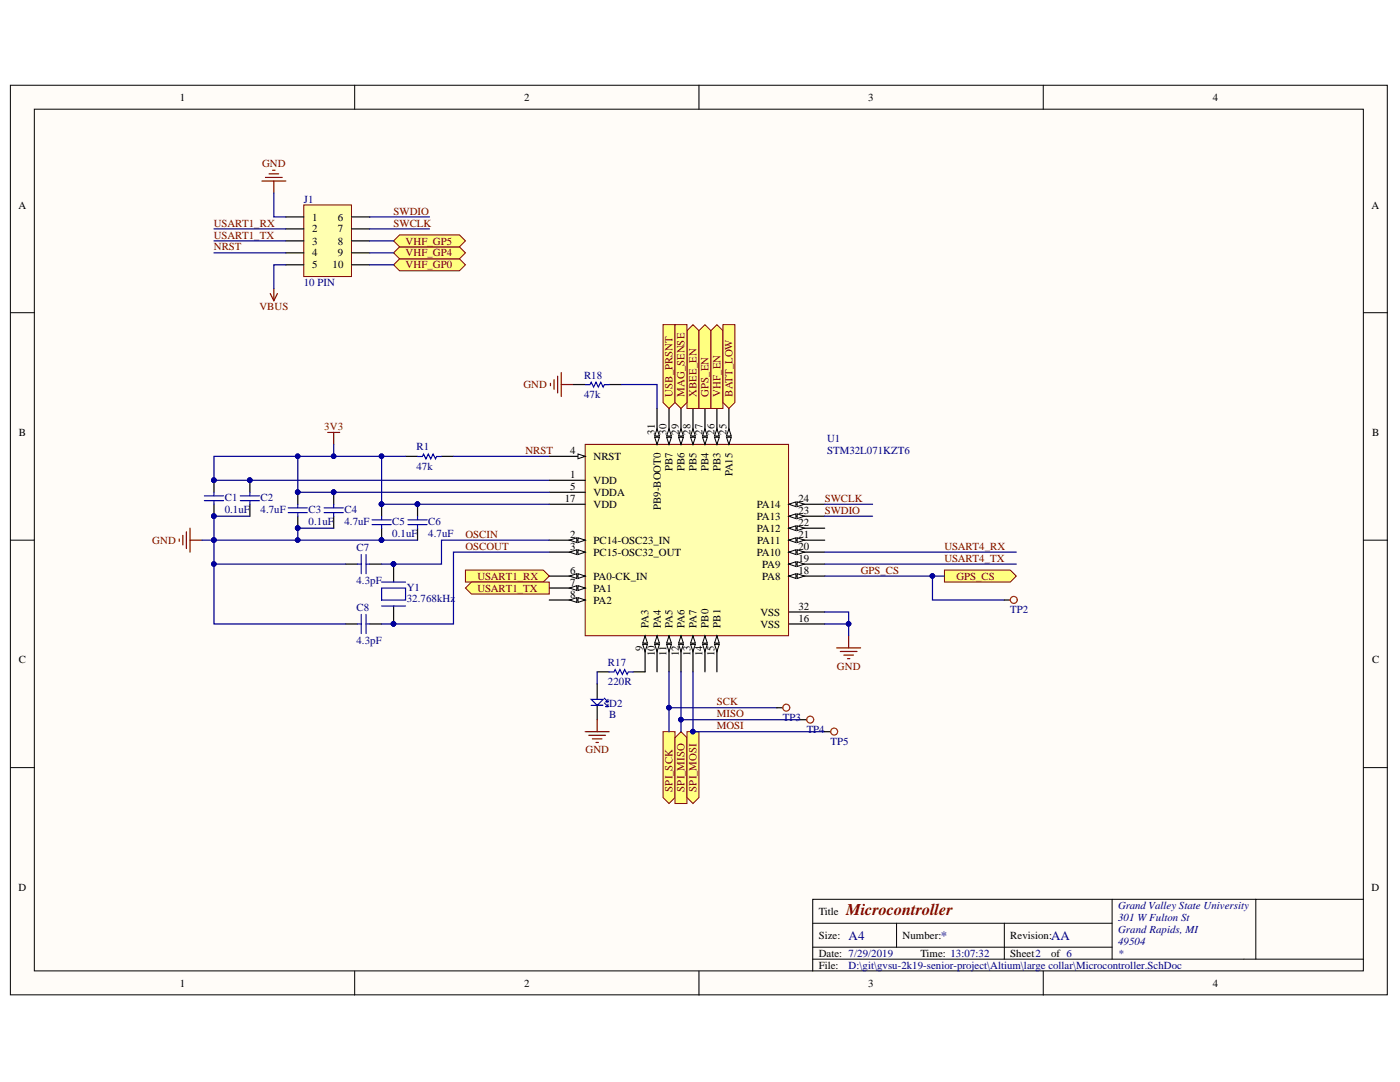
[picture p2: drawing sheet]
<svg xmlns="http://www.w3.org/2000/svg" width="279mm" height="216mm" viewBox="0 0 279 216" stroke-linecap="round" stroke-linejoin="round" font-family="sans-serif">
<defs><g id="words">
<text font-size="3.3" fill="#800000" x="168.9" y="182.6">Microcontroller</text>
<g font-size="2.6" fill="#000080">
<text x="169.4" y="187.5">A4</text>
<text x="187.7" y="187.5">*</text>
<text x="209.8" y="187.5">AA</text>
</g>
<g font-size="2.2">
<text x="35.9" y="20.1">1</text>
<text x="104.6" y="20.1">2</text>
<text x="173.3" y="20.1">3</text>
<text x="242" y="20.1">4</text>
<text x="3.7" y="41.6">A</text>
<text x="273.7" y="41.6">A</text>
<text x="62.3" y="44">1</text>
<text x="62.3" y="46.4">2</text>
<text x="67.4" y="44">6</text>
<text x="67.4" y="46.4">7</text>
<text x="62.3" y="48.8">3</text>
<text x="62.3" y="51.2">4</text>
<text x="62.3" y="53.6">5</text>
<text x="66.4" y="53.6">10</text>
<text x="67.4" y="48.8">8</text>
<text x="67.4" y="51.2">9</text>
<text x="3.8" y="87">B</text>
<text x="130.7" y="86.7" transform="rotate(-90 130.7 86.7)">31</text>
<text x="133" y="86.7" transform="rotate(-90 133 86.7)">30</text>
<text x="135.5" y="86.7" transform="rotate(-90 135.5 86.7)">29</text>
<text x="137.8" y="86.7" transform="rotate(-90 137.8 86.7)">28</text>
<text x="140.2" y="86.7" transform="rotate(-90 140.2 86.7)">27</text>
<text x="142.6" y="86.7" transform="rotate(-90 142.6 86.7)">26</text>
<text x="145" y="86.7" transform="rotate(-90 145 86.7)">25</text>
<text x="273.8" y="87">B</text>
<text x="113.8" y="95.4">1</text>
<text x="113.8" y="90.6">4</text>
<text x="118.5" y="91.8">NRST</text>
<text x="134.2" y="94.1" transform="rotate(-90 134.2 94.1)">PB7</text>
<text x="136.6" y="94.1" transform="rotate(-90 136.6 94.1)">PB6</text>
<text x="139" y="94.1" transform="rotate(-90 139 94.1)">PB5</text>
<text x="141.4" y="94.1" transform="rotate(-90 141.4 94.1)">PB4</text>
<text x="143.8" y="94.1" transform="rotate(-90 143.8 94.1)">PB3</text>
<text x="146.2" y="95.1" transform="rotate(-90 146.2 95.1)">PA15</text>
<text x="112.7" y="100.1">17</text>
<text x="113.8" y="97.8">5</text>
<text x="118.5" y="96.5">VDD</text>
<text x="118.5" y="99">VDDA</text>
<text x="118.5" y="101.4">VDD</text>
<text x="131.9" y="101.7" transform="rotate(-90 131.9 101.7)">PB9-BOOT0</text>
<text x="151" y="101.4">PA14</text>
<text x="159.3" y="100.1">24</text>
<text x="113.8" y="107.3">2</text>
<text x="151" y="106.1">PA12</text>
<text x="151" y="103.7">PA13</text>
<text x="159.3" y="107.3">21</text>
<text x="159.3" y="104.9">22</text>
<text x="159.3" y="102.5">23</text>
<text x="113.8" y="109.7">3</text>
<text x="118.5" y="108.5">PC14-OSC23_IN</text>
<text x="118.5" y="110.9">PC15-OSC32_OUT</text>
<text x="151" y="110.9">PA10</text>
<text x="151.1" y="108.5">PA11</text>
<text x="152.1" y="113.3">PA9</text>
<text x="159.3" y="112.1">19</text>
<text x="159.3" y="109.7">20</text>
<text x="113.8" y="114.5">6</text>
<text x="113.8" y="116.9">7</text>
<text x="113.8" y="119.3">8</text>
<text x="118.5" y="115.7">PA0-CK_IN</text>
<text x="118.5" y="118.1">PA1</text>
<text x="152.1" y="115.7">PA8</text>
<text x="159.3" y="114.5">18</text>
<text x="118.5" y="120.5">PA2</text>
<text x="129.5" y="125.2" transform="rotate(-90 129.5 125.2)">PA3</text>
<text x="131.9" y="125.2" transform="rotate(-90 131.9 125.2)">PA4</text>
<text x="134.2" y="125.2" transform="rotate(-90 134.2 125.2)">PA5</text>
<text x="136.6" y="125.2" transform="rotate(-90 136.6 125.2)">PA6</text>
<text x="139" y="125.2" transform="rotate(-90 139 125.2)">PA7</text>
<text x="141.4" y="125.2" transform="rotate(-90 141.4 125.2)">PB0</text>
<text x="143.8" y="125.2" transform="rotate(-90 143.8 125.2)">PB1</text>
<text x="151.8" y="125.2">VSS</text>
<text x="151.8" y="122.8">VSS</text>
<text x="159.3" y="124.1">16</text>
<text x="159.3" y="121.6">32</text>
<text x="128.3" y="129.9" transform="rotate(-90 128.3 129.9)">9</text>
<text x="130.7" y="130.9" transform="rotate(-90 130.7 130.9)">10</text>
<text x="133" y="130.9" transform="rotate(-90 133 130.9)">11</text>
<text x="135.5" y="130.9" transform="rotate(-90 135.5 130.9)">12</text>
<text x="137.8" y="130.9" transform="rotate(-90 137.8 130.9)">13</text>
<text x="140.2" y="130.9" transform="rotate(-90 140.2 130.9)">14</text>
<text x="142.6" y="130.9" transform="rotate(-90 142.6 130.9)">15</text>
<text x="3.8" y="132.4">C</text>
<text x="273.8" y="132.4">C</text>
<text x="3.7" y="177.8">D</text>
<text x="273.7" y="177.8">D</text>
<text x="163.4" y="182.6">Title</text>
<text x="163.4" y="187.4">Size:</text>
<text x="163.4" y="190.9">Date: 7/29/2019</text>
<text x="180.1" y="187.4">Number:</text>
<text x="183.7" y="190.9">Time: 13:07:32</text>
<text x="201.6" y="187.4">Revision:</text>
<text x="201.6" y="190.9">Sheet2</text>
<text x="209.8" y="190.9">of 6</text>
<text x="35.9" y="196.9">1</text>
<text x="104.6" y="196.9">2</text>
<text x="163.4" y="193.3">File:</text>
<text x="173.3" y="196.9">3</text>
<text x="242" y="196.9">4</text>
</g>
<g font-size="2.2" fill="#800000">
<text x="52.3" y="33.2">GND</text>
<text x="42.7" y="47.6">USART1_TX</text>
<text x="42.7" y="45.2">USART1_RX</text>
<text x="78.5" y="45.2">SWCLK</text>
<text x="78.5" y="42.8">SWDIO</text>
<text x="42.7" y="50">NRST</text>
<text x="81" y="53.6">VHF_GP0</text>
<text x="81" y="51.2">VHF_GP4</text>
<text x="81" y="48.8">VHF_GP5</text>
<text x="51.8" y="61.9">VBUS</text>
<text x="104.5" y="77.4">GND</text>
<text x="134.2" y="79.1" transform="rotate(-90 134.2 79.1)">USB_PRSNT</text>
<text x="136.6" y="79.1" transform="rotate(-90 136.6 79.1)">MAG_SENSE</text>
<text x="139" y="79.1" transform="rotate(-90 139 79.1)">XBEE_EN</text>
<text x="141.4" y="79.1" transform="rotate(-90 141.4 79.1)">GPS_EN</text>
<text x="143.8" y="79.1" transform="rotate(-90 143.8 79.1)">VHF_EN</text>
<text x="146.2" y="79.1" transform="rotate(-90 146.2 79.1)">BATT_LOW</text>
<text x="64.7" y="85.8">3V3</text>
<text x="104.8" y="90.6">NRST</text>
<text x="164.6" y="100.1">SWCLK</text>
<text x="92.9" y="107.3">OSCIN</text>
<text x="164.6" y="102.5">SWDIO</text>
<text x="30.4" y="108.5">GND</text>
<text x="92.9" y="109.7">OSCOUT</text>
<text x="188.5" y="112.1">USART4_TX</text>
<text x="188.5" y="109.7">USART4_RX</text>
<text x="95.3" y="115.7">USART1_RX</text>
<text x="95.3" y="118.1">USART1_TX</text>
<text x="171.8" y="114.5">GPS_CS</text>
<text x="190.9" y="115.7">GPS_CS</text>
<text x="167" y="133.6">GND</text>
<text x="143.1" y="140.7">SCK</text>
<text x="143.1" y="143.2">MISO</text>
<text x="143.1" y="145.5">MOSI</text>
<text x="116.9" y="150.3">GND</text>
<text x="134.2" y="157.9" transform="rotate(-90 134.2 157.9)">SPI_SCK</text>
<text x="136.6" y="157.9" transform="rotate(-90 136.6 157.9)">SPI_MISO</text>
<text x="139" y="157.9" transform="rotate(-90 139 157.9)">SPI_MOSI</text>
</g>
<g font-size="2.2" fill="#000080">
<text x="60.6" y="40.4">J1</text>
<text x="60.6" y="57.2">10 PIN</text>
<text x="116.6" y="75.5">R18</text>
<text x="116.6" y="79.4">47k</text>
<text x="83.1" y="89.9">R1</text>
<text x="165" y="88.2">U1</text>
<text x="83.1" y="93.7">47k</text>
<text x="165" y="90.6">STM32L071KZT6</text>
<text x="44.9" y="99.9">C1</text>
<text x="52" y="99.9">C2</text>
<text x="44.9" y="102.3">0.1uF</text>
<text x="52" y="102.3">4.7uF</text>
<text x="61.6" y="104.7">0.1uF</text>
<text x="61.6" y="102.3">C3</text>
<text x="68.7" y="104.7">4.7uF</text>
<text x="68.7" y="102.3">C4</text>
<text x="78.3" y="107.1">0.1uF</text>
<text x="78.3" y="104.7">C5</text>
<text x="85.5" y="107.1">4.7uF</text>
<text x="85.5" y="104.7">C6</text>
<text x="71.2" y="109.9">C7</text>
<text x="71.2" y="116.6">4.3pF</text>
<text x="81.2" y="117.8">Y1</text>
<text x="71.2" y="121.9">C8</text>
<text x="81.2" y="120.2">32.768kHz</text>
<text x="201.6" y="122.4">TP2</text>
<text x="71.2" y="128.6">4.3pF</text>
<text x="121.3" y="136.7">220R</text>
<text x="121.3" y="132.9">R17</text>
<text x="121.6" y="143.4">B</text>
<text x="121.6" y="141">D2</text>
<text x="156.2" y="143.9">TP3</text>
<text x="161" y="146.2">TP4</text>
<text x="165.8" y="148.6">TP5</text>
<text x="223.1" y="181.4">Grand Valley State University</text>
<text x="223.1" y="183.8">301 W Fulton St</text>
<text x="223.1" y="186.1">Grand Rapids, MI</text>
<text x="223.1" y="188.5">49504</text>
<text x="223.1" y="190.9">*</text>
<text x="169.4" y="193.3">D:\git\gvsu-2k19-senior-project\Altium\large collar\Microcontroller.SchDoc</text>
</g>
</g></defs>
<g fill="#fffcf8" stroke="#000" stroke-width=".2">
<path d="M2.1 17h274.8v181.5h-274.8z"/>
<path d="M6.9 21.8h265.2v171.9h-265.2z"/>
</g>
<g fill="none" stroke="#000" stroke-width=".2">
<path d="M70.8 17v4.8M139.5 17v4.8M208.2 17v4.8M2.1 62.4h4.8M272.1 62.4h4.8M2.1 107.8h4.8M272.1 107.8h4.8M2.1 153.2h4.8M272.1 153.2h4.8M221.9 179.4v12M250.6 179.4h-88.4v14.4M272.1 179.4h-21.5v12"/>
<path d="M70.8 193.8v4.8M139.5 193.8v4.8M162.2 184.2h59.7M162.2 191.4h109.9M162.2 189h59.7M178.9 184.2v4.8M200.4 184.2v7.2M208.2 193.8v4.8"/>
</g>
<path d="M116.8 88.7h40.6v38.1h-40.6z" fill="#ffffb0" stroke="#800000" stroke-width=".2"/>
<path d="M109.6 95.8h7.2M109.6 107.8h7.2" fill="none" stroke="#000" stroke-width=".24"/>
<path d="M115.4 107.3l1.4 .5-1.4 .5z" fill="#fffcf8"/>
<path d="M115.4 107.3l1.4 .5-1.4 .5z" fill="none" stroke="#000" stroke-width=".2"/>
<path d="M113.7 107.8l1.4-.5v1z" fill="#fffcf8"/>
<path d="M113.7 107.8l1.4-.5v1z" fill="none" stroke="#000" stroke-width=".2"/>
<path d="M109.6 110.2h7.2" fill="none" stroke="#000" stroke-width=".24"/>
<path d="M115.4 109.7l1.4 .5-1.4 .4z" fill="#fffcf8"/>
<path d="M115.4 109.7l1.4 .5-1.4 .4z" fill="none" stroke="#000" stroke-width=".2"/>
<path d="M113.7 110.2l1.4-.5v.9z" fill="#fffcf8"/>
<path d="M113.7 110.2l1.4-.5v.9z" fill="none" stroke="#000" stroke-width=".2"/>
<path d="M109.6 91.1h7.2" fill="none" stroke="#000" stroke-width=".24"/>
<path d="M115.4 90.6l1.4 .5-1.4 .4z" fill="#fffcf8"/>
<path d="M115.4 90.6l1.4 .5-1.4 .4z" fill="none" stroke="#000" stroke-width=".2"/>
<path d="M109.6 98.2h7.2M109.6 114.9h7.2" fill="none" stroke="#000" stroke-width=".24"/>
<path d="M115.4 114.5l1.4 .4-1.4 .5z" fill="#fffcf8"/>
<path d="M115.4 114.5l1.4 .4-1.4 .5z" fill="none" stroke="#000" stroke-width=".2"/>
<path d="M113.7 114.9l1.4-.4v.9z" fill="#fffcf8"/>
<path d="M113.7 114.9l1.4-.4v.9z" fill="none" stroke="#000" stroke-width=".2"/>
<path d="M109.6 117.3h7.2" fill="none" stroke="#000" stroke-width=".24"/>
<path d="M115.4 116.9l1.4 .4-1.4 .5z" fill="#fffcf8"/>
<path d="M115.4 116.9l1.4 .4-1.4 .5z" fill="none" stroke="#000" stroke-width=".2"/>
<path d="M113.7 117.3l1.4-.4v.9z" fill="#fffcf8"/>
<path d="M113.7 117.3l1.4-.4v.9z" fill="none" stroke="#000" stroke-width=".2"/>
<path d="M109.6 119.7h7.2" fill="none" stroke="#000" stroke-width=".24"/>
<path d="M115.4 119.2l1.4 .5-1.4 .5z" fill="#fffcf8"/>
<path d="M115.4 119.2l1.4 .5-1.4 .5z" fill="none" stroke="#000" stroke-width=".2"/>
<path d="M113.7 119.7l1.4-.5v1z" fill="#fffcf8"/>
<path d="M113.7 119.7l1.4-.5v1z" fill="none" stroke="#000" stroke-width=".2"/>
<path d="M128.7 126.9v7.2" fill="none" stroke="#000" stroke-width=".24"/>
<path d="M128.7 126.9l.5 1.4h-.9z" fill="#fffcf8"/>
<path d="M128.7 126.9l.5 1.4h-.9z" fill="none" stroke="#000" stroke-width=".2"/>
<path d="M128.3 128.6h.9l-.5 1.4z" fill="#fffcf8"/>
<path d="M128.3 128.6h.9l-.5 1.4z" fill="none" stroke="#000" stroke-width=".2"/>
<path d="M131.1 126.9v7.2" fill="none" stroke="#000" stroke-width=".24"/>
<path d="M131.1 126.9l.5 1.4h-1z" fill="#fffcf8"/>
<path d="M131.1 126.9l.5 1.4h-1z" fill="none" stroke="#000" stroke-width=".2"/>
<path d="M130.6 128.6h1l-.5 1.4z" fill="#fffcf8"/>
<path d="M130.6 128.6h1l-.5 1.4z" fill="none" stroke="#000" stroke-width=".2"/>
<path d="M133.5 126.9v7.2" fill="none" stroke="#000" stroke-width=".24"/>
<path d="M133.5 126.9l.5 1.4h-1z" fill="#fffcf8"/>
<path d="M133.5 126.9l.5 1.4h-1z" fill="none" stroke="#000" stroke-width=".2"/>
<path d="M133 128.6h1l-.5 1.4z" fill="#fffcf8"/>
<path d="M133 128.6h1l-.5 1.4z" fill="none" stroke="#000" stroke-width=".2"/>
<path d="M135.9 126.9v7.2" fill="none" stroke="#000" stroke-width=".24"/>
<path d="M135.9 126.9l.5 1.4h-1z" fill="#fffcf8"/>
<path d="M135.9 126.9l.5 1.4h-1z" fill="none" stroke="#000" stroke-width=".2"/>
<path d="M135.4 128.6h1l-.5 1.4z" fill="#fffcf8"/>
<path d="M135.4 128.6h1l-.5 1.4z" fill="none" stroke="#000" stroke-width=".2"/>
<path d="M138.3 126.9v7.2" fill="none" stroke="#000" stroke-width=".24"/>
<path d="M138.3 126.9l.5 1.4h-1z" fill="#fffcf8"/>
<path d="M138.3 126.9l.5 1.4h-1z" fill="none" stroke="#000" stroke-width=".2"/>
<path d="M137.8 128.6h1l-.5 1.4z" fill="#fffcf8"/>
<path d="M137.8 128.6h1l-.5 1.4z" fill="none" stroke="#000" stroke-width=".2"/>
<path d="M140.7 126.9v7.2" fill="none" stroke="#000" stroke-width=".24"/>
<path d="M140.7 126.9l.5 1.4h-1z" fill="#fffcf8"/>
<path d="M140.7 126.9l.5 1.4h-1z" fill="none" stroke="#000" stroke-width=".2"/>
<path d="M140.2 128.6h1l-.5 1.4z" fill="#fffcf8"/>
<path d="M140.2 128.6h1l-.5 1.4z" fill="none" stroke="#000" stroke-width=".2"/>
<path d="M143.1 126.9v7.2" fill="none" stroke="#000" stroke-width=".24"/>
<path d="M143.1 126.9l.5 1.4h-1z" fill="#fffcf8"/>
<path d="M143.1 126.9l.5 1.4h-1z" fill="none" stroke="#000" stroke-width=".2"/>
<path d="M142.6 128.6h1l-.5 1.4z" fill="#fffcf8"/>
<path d="M142.6 128.6h1l-.5 1.4z" fill="none" stroke="#000" stroke-width=".2"/>
<path d="M109.6 100.6h7.2M157.4 114.9h7.2M157.4 124.5h7.2" fill="none" stroke="#000" stroke-width=".24"/>
<path d="M157.4 114.9l1.5-.4v.9z" fill="#fffcf8"/>
<path d="M157.4 114.9l1.5-.4v.9z" fill="none" stroke="#000" stroke-width=".2"/>
<path d="M159.1 114.5l1.4 .4-1.4 .5z" fill="#fffcf8"/>
<path d="M159.1 114.5l1.4 .4-1.4 .5z" fill="none" stroke="#000" stroke-width=".2"/>
<path d="M157.4 112.6h7.2" fill="none" stroke="#000" stroke-width=".24"/>
<path d="M157.4 112.6l1.5-.5v.9z" fill="#fffcf8"/>
<path d="M157.4 112.6l1.5-.5v.9z" fill="none" stroke="#000" stroke-width=".2"/>
<path d="M159.1 112.1l1.4 .5-1.4 .4z" fill="#fffcf8"/>
<path d="M159.1 112.1l1.4 .5-1.4 .4z" fill="none" stroke="#000" stroke-width=".2"/>
<path d="M157.4 110.2h7.2" fill="none" stroke="#000" stroke-width=".24"/>
<path d="M157.4 110.2l1.5-.5v.9z" fill="#fffcf8"/>
<path d="M157.4 110.2l1.5-.5v.9z" fill="none" stroke="#000" stroke-width=".2"/>
<path d="M159.1 109.7l1.4 .5-1.4 .4z" fill="#fffcf8"/>
<path d="M159.1 109.7l1.4 .5-1.4 .4z" fill="none" stroke="#000" stroke-width=".2"/>
<path d="M157.4 107.8h7.2" fill="none" stroke="#000" stroke-width=".24"/>
<path d="M157.4 107.8l1.5-.5v1z" fill="#fffcf8"/>
<path d="M157.4 107.8l1.5-.5v1z" fill="none" stroke="#000" stroke-width=".2"/>
<path d="M159.1 107.3l1.4 .5-1.4 .5z" fill="#fffcf8"/>
<path d="M159.1 107.3l1.4 .5-1.4 .5z" fill="none" stroke="#000" stroke-width=".2"/>
<path d="M157.4 105.4h7.2" fill="none" stroke="#000" stroke-width=".24"/>
<path d="M157.4 105.4l1.5-.5v1z" fill="#fffcf8"/>
<path d="M157.4 105.4l1.5-.5v1z" fill="none" stroke="#000" stroke-width=".2"/>
<path d="M159.1 104.9l1.4 .5-1.4 .5z" fill="#fffcf8"/>
<path d="M159.1 104.9l1.4 .5-1.4 .5z" fill="none" stroke="#000" stroke-width=".2"/>
<path d="M157.4 103h7.2" fill="none" stroke="#000" stroke-width=".24"/>
<path d="M157.4 103l1.5-.5v1z" fill="#fffcf8"/>
<path d="M157.4 103l1.5-.5v1z" fill="none" stroke="#000" stroke-width=".2"/>
<path d="M159.1 102.5l1.4 .5-1.4 .5z" fill="#fffcf8"/>
<path d="M159.1 102.5l1.4 .5-1.4 .5z" fill="none" stroke="#000" stroke-width=".2"/>
<path d="M157.4 100.6h7.2" fill="none" stroke="#000" stroke-width=".24"/>
<path d="M157.4 100.6l1.5-.5v1z" fill="#fffcf8"/>
<path d="M157.4 100.6l1.5-.5v1z" fill="none" stroke="#000" stroke-width=".2"/>
<path d="M159.1 100.1l1.4 .5-1.4 .5z" fill="#fffcf8"/>
<path d="M159.1 100.1l1.4 .5-1.4 .5z" fill="none" stroke="#000" stroke-width=".2"/>
<path d="M145.5 81.5v7.2" fill="none" stroke="#000" stroke-width=".24"/>
<path d="M145 87.2h.9l-.4 1.5z" fill="#fffcf8"/>
<path d="M145 87.2h.9l-.4 1.5z" fill="none" stroke="#000" stroke-width=".2"/>
<path d="M145.5 85.6l.4 1.4h-.9z" fill="#fffcf8"/>
<path d="M145.5 85.6l.4 1.4h-.9z" fill="none" stroke="#000" stroke-width=".2"/>
<path d="M143.1 81.5v7.2" fill="none" stroke="#000" stroke-width=".24"/>
<path d="M142.6 87.2h1l-.5 1.5z" fill="#fffcf8"/>
<path d="M142.6 87.2h1l-.5 1.5z" fill="none" stroke="#000" stroke-width=".2"/>
<path d="M143.1 85.6l.5 1.4h-1z" fill="#fffcf8"/>
<path d="M143.1 85.6l.5 1.4h-1z" fill="none" stroke="#000" stroke-width=".2"/>
<path d="M140.7 81.5v7.2" fill="none" stroke="#000" stroke-width=".24"/>
<path d="M140.2 87.2h1l-.5 1.5z" fill="#fffcf8"/>
<path d="M140.2 87.2h1l-.5 1.5z" fill="none" stroke="#000" stroke-width=".2"/>
<path d="M140.7 85.6l.5 1.4h-1z" fill="#fffcf8"/>
<path d="M140.7 85.6l.5 1.4h-1z" fill="none" stroke="#000" stroke-width=".2"/>
<path d="M138.3 81.5v7.2" fill="none" stroke="#000" stroke-width=".24"/>
<path d="M137.8 87.2h1l-.5 1.5z" fill="#fffcf8"/>
<path d="M137.8 87.2h1l-.5 1.5z" fill="none" stroke="#000" stroke-width=".2"/>
<path d="M138.3 85.6l.5 1.4h-1z" fill="#fffcf8"/>
<path d="M138.3 85.6l.5 1.4h-1z" fill="none" stroke="#000" stroke-width=".2"/>
<path d="M135.9 81.5v7.2" fill="none" stroke="#000" stroke-width=".24"/>
<path d="M135.4 87.2h1l-.5 1.5z" fill="#fffcf8"/>
<path d="M135.4 87.2h1l-.5 1.5z" fill="none" stroke="#000" stroke-width=".2"/>
<path d="M135.9 85.6l.5 1.4h-1z" fill="#fffcf8"/>
<path d="M135.9 85.6l.5 1.4h-1z" fill="none" stroke="#000" stroke-width=".2"/>
<path d="M133.5 81.5v7.2" fill="none" stroke="#000" stroke-width=".24"/>
<path d="M133 87.2h1l-.5 1.5z" fill="#fffcf8"/>
<path d="M133 87.2h1l-.5 1.5z" fill="none" stroke="#000" stroke-width=".2"/>
<path d="M133.5 85.6l.5 1.4h-1z" fill="#fffcf8"/>
<path d="M133.5 85.6l.5 1.4h-1z" fill="none" stroke="#000" stroke-width=".2"/>
<path d="M131.1 81.5v7.2" fill="none" stroke="#000" stroke-width=".24"/>
<path d="M130.6 87.2h1l-.5 1.5z" fill="#fffcf8"/>
<path d="M130.6 87.2h1l-.5 1.5z" fill="none" stroke="#000" stroke-width=".2"/>
<path d="M131.1 85.6l.5 1.4h-1z" fill="#fffcf8"/>
<path d="M131.1 85.6l.5 1.4h-1z" fill="none" stroke="#000" stroke-width=".2"/>
<path d="M80.9 91.1h2.4M88.1 91.1h2.4M78.5 112.6v3.5M78.5 120.9v3.6M157.4 122.1h7.2" fill="none" stroke="#000" stroke-width=".24"/>
<path d="M65.4 86.3h2.4M66.6 86.3v2.4M35.8 107.5v.5M36.5 106.8v1.9M37.2 106.1v3.4M37.9 105.4v4.8M37.9 107.8h2.4M167 129.3h4.8M167.7 130h3.3M168.4 130.7h1.9M169.1 131.4h.5M169.4 126.9v2.4" fill="none" stroke="#800000" stroke-width=".24"/>
<path d="M83.3 91.1h1l.2-.5 .5 1 .5-1 .5 1 .4-1 .5 1 .3-.5h.9M76.2 117.3h4.7v2.4h-4.7zM76.2 116.1h4.7M76.2 120.9h4.7" fill="none" stroke="#00f" stroke-width=".24"/>
<g fill="#000080" stroke="#000080" stroke-width=".2">
<circle cx="78.5" cy="124.5" r=".45"/>
<circle cx="78.5" cy="112.5" r=".45"/>
</g>
<path d="M60.6 40.9h9.5v14.3h-9.5z" fill="#ffffb0" stroke="#800000" stroke-width=".2"/>
<path d="M57 43.3h3.6M57 45.7h3.6M57 48.1h3.6M57 50.5h3.6M57 52.8h3.6M70.2 43.3h3.6M70.2 45.7h3.6M70.2 48.1h3.6M70.2 50.5h3.6M70.2 52.8h3.6" fill="none" stroke="#000" stroke-width=".24"/>
<path d="M52.3 36.1h4.7M53 35.4h3.3M53.7 34.7h1.9M54.4 34h.5M54.6 36.1v2.4M53.9 58.6l.7 1.4M54.6 57.6v2.4M55.4 58.6l-.8 1.4" fill="none" stroke="#800000" stroke-width=".24"/>
<g fill="#ffff80" stroke="#800000" stroke-width=".2">
<path d="M132.3 146h2.4v13.1l-1.2 1.2-1.2-1.2z" fill-rule="evenodd"/>
<path d="M134.7 147.2l1.2-1.2 1.2 1.2v13.1h-2.4z" fill-rule="evenodd"/>
<path d="M137.1 146h2.4v13.1l-1.2 1.2-1.2-1.2z" fill-rule="evenodd"/>
</g>
<circle cx="138.3" cy="146" r=".45" fill="#000080" stroke="#000080" stroke-width=".2"/>
<g fill="#ffff80" stroke="#800000" stroke-width=".2">
<path d="M188.5 113.8h13.1l1.2 1.1-1.2 1.2h-13.1z" fill-rule="evenodd"/>
<path d="M137.1 66l1.2-1.2 1.2 1.2v15.5h-2.4z" fill-rule="evenodd"/>
<path d="M139.5 66l1.2-1.2 1.2 1.2v15.5h-2.4z" fill-rule="evenodd"/>
<path d="M132.3 64.8h2.4v15.5l-1.2 1.2-1.2-1.2z" fill-rule="evenodd"/>
<path d="M134.7 64.8h2.4v15.5l-1.2 1.2-1.2-1.2z" fill-rule="evenodd"/>
<path d="M78.5 52.8l1.2-1.2h12l1.2 1.2-1.2 1.2h-12z" fill-rule="evenodd"/>
<path d="M78.5 50.5l1.2-1.2h12l1.2 1.2-1.2 1.1h-12z" fill-rule="evenodd"/>
<path d="M78.5 48.1l1.2-1.2h12l1.2 1.2-1.2 1.2h-12z" fill-rule="evenodd"/>
</g>
<path d="M69 112.6h2.4M73.8 112.6h2.4M69 124.5h2.4M73.8 124.5h2.4" fill="none" stroke="#000" stroke-width=".24"/>
<path d="M71.4 112.6h.7M72.1 110.6v3.9M73.1 110.6v3.9M73.1 112.6h.7M71.4 124.5h.7M72.1 122.6v3.8M73.1 122.6v3.8M73.1 124.5h.7" fill="none" stroke="#00f" stroke-width=".24"/>
<g fill="#ffff80" stroke="#800000" stroke-width=".2">
<path d="M141.9 66l1.2-1.2 1.2 1.2v15.5h-2.4z" fill-rule="evenodd"/>
<path d="M144.3 64.8h2.4v15.5l-1.2 1.2-1.2-1.2z" fill-rule="evenodd"/>
</g>
<path d="M42.7 95.8v2.4M49.9 95.8v2.4M59.4 98.2v2.4M66.6 98.2v2.4M42.7 100.6v2.4M49.9 100.6v2.4M59.4 103v2.4M66.6 103v2.4M76.2 100.6v2.4M76.2 105.4v2.4M83.3 100.6v2.4M83.3 105.4v2.4" fill="none" stroke="#000" stroke-width=".24"/>
<g fill="#000080" stroke="#000080" stroke-width=".2">
<circle cx="42.7" cy="103" r=".45"/>
<circle cx="42.7" cy="95.8" r=".45"/>
<circle cx="76.1" cy="107.8" r=".45"/>
<circle cx="76.1" cy="100.6" r=".45"/>
<circle cx="59.4" cy="105.4" r=".45"/>
<circle cx="59.4" cy="98.2" r=".45"/>
<circle cx="49.8" cy="95.8" r=".45"/>
<circle cx="66.6" cy="98.2" r=".45"/>
<circle cx="83.3" cy="100.6" r=".45"/>
</g>
<g fill="none" stroke="#00f" stroke-width=".24">
<path d="M40.8 98.9h3.8M40.8 99.9h3.8M42.7 98.2v.7M42.7 99.9v.7M48 98.9h3.8M48 99.9h3.8M49.9 98.2v.7M49.9 99.9v.7M57.5 101.3h3.8M57.5 102.3h3.8M59.4 100.6v.7M59.4 102.3v.7"/>
<path d="M64.7 101.3h3.8M64.7 102.3h3.8M66.6 100.6v.7M66.6 102.3v.7M74.2 103.7h3.9M74.2 104.7h3.9M76.2 103v.7M76.2 104.7v.7M81.4 103.7h3.8M81.4 104.7h3.8M83.3 103v.7M83.3 104.7v.7"/>
</g>
<g fill="#ffff80" stroke="#800000" stroke-width=".2">
<path d="M92.9 113.8h15.5l1.2 1.1-1.2 1.2h-15.5z" fill-rule="evenodd"/>
<path d="M92.9 117.3l1.2-1.2h15.5v2.4h-15.5z" fill-rule="evenodd"/>
</g>
<path d="M114.4 76.7h2.4M121.6 76.7h2.4M200.4 119.7h1.2M119.2 136.4v3M119.2 134.1h2.4M126.3 134.1h2.4M119.2 140.6v3M155 141.2h1.2M159.8 143.6h1.2M164.6 146h1.2" fill="none" stroke="#000" stroke-width=".24"/>
<path d="M116.8 76.8h.9l.3-.5 .5 .9 .4-.9 .5 .9 .5-.9 .5 .9 .2-.4h1M120.6 139.3l.7 .7h-.4h.4v-.4M121.6 134.1h.9l.3-.5 .4 1 .5-1 .5 1 .5-1 .5 1 .2-.5h.9M118 140.7h2.4h-1.2l1.2-1.1h-2.4l1.2 1.1M120.6 140.3l.7 .7h-.4h.4v-.5" fill="none" stroke="#00f" stroke-width=".24"/>
<path d="M109.9 76.5v.5M110.6 75.8v1.9M111.3 75.1v3.3M112 74.3v4.8M112 76.7h2.4M116.8 146h4.8M117.5 146.7h3.4M118.2 147.4h1.9M118.9 148.2h.5M119.2 143.6v2.4" fill="none" stroke="#800000" stroke-width=".24"/>
<g fill="none" stroke="#000080" stroke-width=".24">
<path d="M54.6 38.5v4.8h2.4M42.7 50.5h14.3M42.7 48.1h14.3M42.7 45.7h14.3M57 52.8h-2.4v4.8M73.8 50.5h4.7M73.8 52.8h4.7M73.8 48.1h4.7M73.8 45.7h11.9M73.8 43.3h11.9M124 76.7h7.1v4.8M59.4 91.1v7.1h50.2"/>
<path d="M66.6 88.7v2.4M76.2 91.1v9.5h33.4M80.9 91.1h-38.2v4.7h66.9M90.5 91.1h19.1M40.3 107.8h43M42.7 112.6h26.3M49.9 103h-7.2v21.5h26.3M66.6 105.4h-7.2v2.4M109.6 107.8h-21.5v4.8h-11.9M109.6 110.2h-19.1v14.3h-14.3M164.6 114.9h23.9M164.6 112.6h38.2"/>
<path d="M164.6 100.6h9.5M164.6 103h9.5M164.6 110.2h38.2M186.1 114.9v4.8h14.3M119.2 134.1v2.3M133.5 134.1v11.9M135.9 134.1v11.9M138.3 134.1v11.9h26.3M164.6 122.1h4.8v4.8M164.6 124.5h4.8M133.5 141.2h21.5M135.9 143.6h23.9"/>
</g>
<g fill="#000080" stroke="#000080" stroke-width=".2">
<circle cx="169.3" cy="124.5" r=".45"/>
<circle cx="66.6" cy="91" r=".45"/>
<circle cx="59.4" cy="105.4" r=".45"/>
<circle cx="59.4" cy="107.8" r=".45"/>
<circle cx="42.7" cy="103" r=".45"/>
<circle cx="42.7" cy="107.8" r=".45"/>
<circle cx="76.1" cy="91" r=".45"/>
<circle cx="59.4" cy="91" r=".45"/>
<circle cx="42.7" cy="95.8" r=".45"/>
<circle cx="49.8" cy="95.8" r=".45"/>
<circle cx="66.6" cy="98.2" r=".45"/>
<circle cx="59.4" cy="98.2" r=".45"/>
<circle cx="83.3" cy="100.6" r=".45"/>
<circle cx="76.1" cy="100.6" r=".45"/>
<circle cx="78.5" cy="112.5" r=".45"/>
<circle cx="42.7" cy="112.5" r=".45"/>
<circle cx="76.1" cy="107.8" r=".45"/>
<circle cx="78.5" cy="124.5" r=".45"/>
<circle cx="133.5" cy="141.2" r=".45"/>
<circle cx="135.9" cy="143.6" r=".45"/>
<circle cx="186.1" cy="114.9" r=".45"/>
<circle cx="138.3" cy="146" r=".45"/>
</g>
<g fill="none" stroke="#f00" stroke-width=".24">
<circle cx="202.3" cy="119.7" r=".69"/>
<circle cx="156.9" cy="141.2" r=".69"/>
<circle cx="161.7" cy="143.6" r=".69"/>
<circle cx="166.5" cy="146" r=".69"/>
</g>
<use href="#words"/>
</svg>
